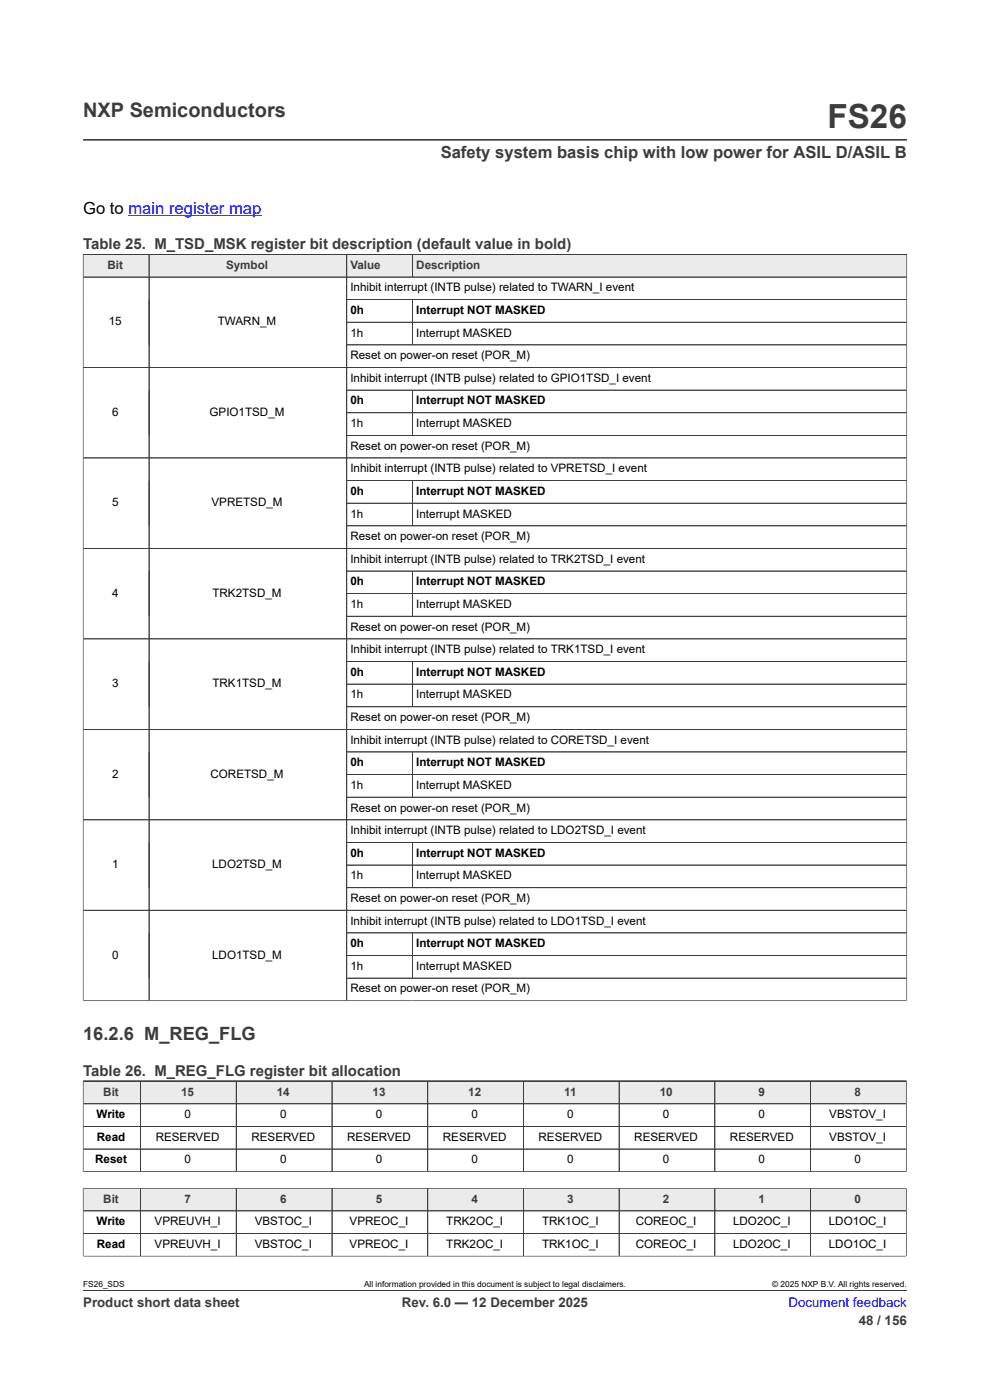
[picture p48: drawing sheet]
<svg xmlns="http://www.w3.org/2000/svg" width="210mm" height="297mm" viewBox="0 0 210 297" stroke-linecap="round" stroke-linejoin="round" font-family="sans-serif">
<defs><g id="words">
<text font-size="7.1" fill="#3c3c3c" x="175.5" y="27.2">FS26</text>
<text font-size="4.2" fill="#3c3c3c" x="17.6" y="24.8">NXP Semiconductors</text>
<text font-size="3.9" fill="#3c3c3c" x="17.6" y="220.6">16.2.6 M_REG_FLG</text>
<text font-size="3.5" fill="#3c3c3c" x="93.5" y="33.5">Safety system basis chip with low power for ASIL D/ASIL B</text>
<text font-size="3.5" x="17.6" y="45.4">Go to main register map</text>
<g font-size="3.2" fill="#3c3c3c">
<text x="17.6" y="52.8">Table 25. M_TSD_MSK register bit description (default value in bold)</text>
<text x="17.6" y="228.2">Table 26. M_REG_FLG register bit allocation</text>
</g>
<g font-size="2.8" fill="#3c3c3c">
<text x="17.6" y="277.3">Product short data sheet</text>
<text x="85.3" y="277.3">Rev. 6.0 — 12 December 2025</text>
<text x="182.2" y="281">48 / 156</text>
</g>
<text font-size="2.8" fill="#00f" x="167.3" y="277.3">Document feedback</text>
<g font-size="2.5" fill="#3c3c3c">
<text x="22.8" y="57">Bit</text>
<text x="48" y="57">Symbol</text>
<text x="74.3" y="57">Value</text>
<text x="88.3" y="57">Description</text>
<text x="21.9" y="232.4">Bit</text>
<text x="38.4" y="232.4">15</text>
<text x="58.7" y="232.4">14</text>
<text x="79" y="232.4">13</text>
<text x="99.3" y="232.4">12</text>
<text x="119.7" y="232.4">11</text>
<text x="139.9" y="232.4">10</text>
<text x="160.9" y="232.4">9</text>
<text x="181.2" y="232.4">8</text>
<text x="21.9" y="255.1">Bit</text>
<text x="39.1" y="255.1">7</text>
<text x="59.4" y="255.1">6</text>
<text x="79.7" y="255.1">5</text>
<text x="100" y="255.1">4</text>
<text x="120.3" y="255.1">3</text>
<text x="140.6" y="255.1">2</text>
<text x="160.9" y="255.1">1</text>
<text x="181.2" y="255.1">0</text>
</g>
<g font-size="2.5">
<text x="74.3" y="61.8">Inhibit interrupt (INTB pulse) related to TWARN_I event</text>
<text x="23.1" y="69">15</text>
<text x="46.2" y="69">TWARN_M</text>
<text x="74.3" y="66.6">0h</text>
<text x="74.3" y="71.4">1h</text>
<text x="88.3" y="66.6">Interrupt NOT MASKED</text>
<text x="88.3" y="71.4">Interrupt MASKED</text>
<text x="74.3" y="76.2">Reset on power-on reset (POR_M)</text>
<text x="74.3" y="81">Inhibit interrupt (INTB pulse) related to GPIO1TSD_I event</text>
<text x="23.8" y="88.2">6</text>
<text x="44.5" y="88.2">GPIO1TSD_M</text>
<text x="74.3" y="85.8">0h</text>
<text x="88.3" y="85.8">Interrupt NOT MASKED</text>
<text x="74.3" y="90.6">1h</text>
<text x="74.3" y="95.4">Reset on power-on reset (POR_M)</text>
<text x="88.3" y="90.6">Interrupt MASKED</text>
<text x="74.3" y="100.2">Inhibit interrupt (INTB pulse) related to VPRETSD_I event</text>
<text x="23.8" y="107.4">5</text>
<text x="44.9" y="107.4">VPRETSD_M</text>
<text x="74.3" y="105">0h</text>
<text x="88.3" y="105">Interrupt NOT MASKED</text>
<text x="74.3" y="109.8">1h</text>
<text x="88.3" y="109.8">Interrupt MASKED</text>
<text x="74.3" y="114.6">Reset on power-on reset (POR_M)</text>
<text x="74.3" y="119.4">Inhibit interrupt (INTB pulse) related to TRK2TSD_I event</text>
<text x="74.3" y="124.2">0h</text>
<text x="88.3" y="124.2">Interrupt NOT MASKED</text>
<text x="23.8" y="126.6">4</text>
<text x="45.1" y="126.6">TRK2TSD_M</text>
<text x="74.3" y="129">1h</text>
<text x="88.3" y="129">Interrupt MASKED</text>
<text x="74.3" y="133.8">Reset on power-on reset (POR_M)</text>
<text x="74.3" y="138.6">Inhibit interrupt (INTB pulse) related to TRK1TSD_I event</text>
<text x="74.3" y="143.4">0h</text>
<text x="88.3" y="143.4">Interrupt NOT MASKED</text>
<text x="23.8" y="145.8">3</text>
<text x="45.1" y="145.8">TRK1TSD_M</text>
<text x="74.3" y="148.2">1h</text>
<text x="88.3" y="148.2">Interrupt MASKED</text>
<text x="74.3" y="153">Reset on power-on reset (POR_M)</text>
<text x="74.3" y="157.8">Inhibit interrupt (INTB pulse) related to CORETSD_I event</text>
<text x="23.8" y="165">2</text>
<text x="44.7" y="165">CORETSD_M</text>
<text x="74.3" y="162.6">0h</text>
<text x="74.3" y="167.4">1h</text>
<text x="88.3" y="162.6">Interrupt NOT MASKED</text>
<text x="88.3" y="167.4">Interrupt MASKED</text>
<text x="74.3" y="172.2">Reset on power-on reset (POR_M)</text>
<text x="74.3" y="177">Inhibit interrupt (INTB pulse) related to LDO2TSD_I event</text>
<text x="23.8" y="184.2">1</text>
<text x="45" y="184.2">LDO2TSD_M</text>
<text x="74.3" y="181.8">0h</text>
<text x="88.3" y="181.8">Interrupt NOT MASKED</text>
<text x="74.3" y="186.6">1h</text>
<text x="74.3" y="191.4">Reset on power-on reset (POR_M)</text>
<text x="88.3" y="186.6">Interrupt MASKED</text>
<text x="74.3" y="196.1">Inhibit interrupt (INTB pulse) related to LDO1TSD_I event</text>
<text x="23.8" y="203.3">0</text>
<text x="45" y="203.3">LDO1TSD_M</text>
<text x="74.3" y="200.9">0h</text>
<text x="88.3" y="200.9">Interrupt NOT MASKED</text>
<text x="74.3" y="205.7">1h</text>
<text x="88.3" y="205.7">Interrupt MASKED</text>
<text x="74.3" y="210.5">Reset on power-on reset (POR_M)</text>
<text x="20.5" y="237.2">Write</text>
<text x="39.1" y="237.2">0</text>
<text x="59.4" y="237.2">0</text>
<text x="79.7" y="237.2">0</text>
<text x="100" y="237.2">0</text>
<text x="120.3" y="237.2">0</text>
<text x="140.6" y="237.2">0</text>
<text x="160.9" y="237.2">0</text>
<text x="175.9" y="237.2">VBSTOV_I</text>
<text x="20.5" y="242">Read</text>
<text x="33" y="242">RESERVED</text>
<text x="53.3" y="242">RESERVED</text>
<text x="73.6" y="242">RESERVED</text>
<text x="93.9" y="242">RESERVED</text>
<text x="114.2" y="242">RESERVED</text>
<text x="134.5" y="242">RESERVED</text>
<text x="154.8" y="242">RESERVED</text>
<text x="175.9" y="242">VBSTOV_I</text>
<text x="20.2" y="246.8">Reset</text>
<text x="39.1" y="246.8">0</text>
<text x="59.4" y="246.8">0</text>
<text x="79.7" y="246.8">0</text>
<text x="100" y="246.8">0</text>
<text x="120.3" y="246.8">0</text>
<text x="140.6" y="246.8">0</text>
<text x="160.9" y="246.8">0</text>
<text x="181.2" y="246.8">0</text>
<text x="20.5" y="259.9">Write</text>
<text x="32.8" y="259.9">VPREUVH_I</text>
<text x="54" y="259.9">VBSTOC_I</text>
<text x="74.2" y="259.9">VPREOC_I</text>
<text x="94.7" y="259.9">TRK2OC_I</text>
<text x="115" y="259.9">TRK1OC_I</text>
<text x="134.9" y="259.9">COREOC_I</text>
<text x="155.5" y="259.9">LDO2OC_I</text>
<text x="175.8" y="259.9">LDO1OC_I</text>
<text x="20.5" y="264.7">Read</text>
<text x="32.8" y="264.7">VPREUVH_I</text>
<text x="54" y="264.7">VBSTOC_I</text>
<text x="74.2" y="264.7">VPREOC_I</text>
<text x="94.7" y="264.7">TRK2OC_I</text>
<text x="115" y="264.7">TRK1OC_I</text>
<text x="134.9" y="264.7">COREOC_I</text>
<text x="155.5" y="264.7">LDO2OC_I</text>
<text x="175.8" y="264.7">LDO1OC_I</text>
</g>
<g font-size="1.8">
<text x="17.6" y="273.1">FS26_SDS</text>
<text x="77.2" y="273.1">All information provided in this document is subject to legal disclaimers.</text>
<text x="163.8" y="273.1">© 2025 NXP B.V. All rights reserved.</text>
</g>
</g></defs>
<path d="M17.6 29.7h174.8M17.6 54h174.8" fill="none" stroke="#3c3c3c" stroke-width=".21"/>
<path d="M27.2 45.7h28.3" fill="none" stroke="#00f" stroke-width=".21"/>
<path d="M17.7 54h13.8v4.7h-13.8z" fill="#ebebeb"/>
<path d="M17.6 54h14v4.8h-14z" fill="none" stroke="#3c3c3c" stroke-width=".21"/>
<path d="M31.7 54h41.8v4.7h-41.8z" fill="#ebebeb"/>
<path d="M31.6 54h41.9v4.8h-41.9z" fill="none" stroke="#3c3c3c" stroke-width=".21"/>
<path d="M73.6 54h13.9v4.7h-13.9z" fill="#ebebeb"/>
<path d="M73.5 54h14v4.8h-14z" fill="none" stroke="#3c3c3c" stroke-width=".21"/>
<path d="M87.6 54h104.7v4.7h-104.7z" fill="#ebebeb"/>
<g fill="none" stroke="#3c3c3c" stroke-width=".21">
<path d="M17.6 54h174.8v158.4M17.6 58.8h174.8M17.6 54v158.4M31.6 54v158.3M73.5 54v158.3M87.5 54v4.8M17.6 78h174.8M73.5 63.6h118.9M73.5 68.4h118.9M73.5 73.2h118.9M87.5 63.6v9.6M17.6 97.2h174.8"/>
<path d="M73.5 82.8h118.9M73.5 87.6h118.9M73.5 92.4h118.9M87.5 82.8v9.6M17.6 116.3h174.8M73.5 102h118.9M73.5 106.8h118.9M73.5 111.5h118.9M87.5 102v9.5M17.6 135.5h174.8M73.5 121.1h118.9M73.5 125.9h118.9"/>
<path d="M73.5 130.7h118.9M87.5 121.1v9.6M17.6 154.7h174.8M73.5 140.3h118.9M73.5 145.1h118.9M73.5 149.9h118.9M73.5 159.5h118.9M87.5 140.3v9.6M87.5 159.5v9.6M17.6 173.9h174.8M73.5 164.3h118.9M73.5 169.1h118.9"/>
<path d="M73.5 178.7h118.9M87.5 178.7v9.6M17.6 193.1h174.8M73.5 183.5h118.9M73.5 188.3h118.9M73.5 197.9h118.9M87.5 197.9v9.6M73.5 202.7h118.9M73.5 207.5h118.9M192.4 212.3h-174.8M17.6 229.4h174.6"/>
</g>
<path d="M17.7 229.4h12v4.7h-12z" fill="#ebebeb"/>
<path d="M17.6 229.4h12.2v4.8h-12.2z" fill="none" stroke="#3c3c3c" stroke-width=".21"/>
<path d="M29.9 229.4h20.2v4.7h-20.2z" fill="#ebebeb"/>
<path d="M29.8 229.4h20.3v4.8h-20.3z" fill="none" stroke="#3c3c3c" stroke-width=".21"/>
<path d="M50.2 229.4h20.2v4.7h-20.2z" fill="#ebebeb"/>
<path d="M50.1 229.4h20.3v4.8h-20.3z" fill="none" stroke="#3c3c3c" stroke-width=".21"/>
<path d="M70.5 229.4h20.2v4.7h-20.2z" fill="#ebebeb"/>
<path d="M70.4 229.4h20.3v4.8h-20.3z" fill="none" stroke="#3c3c3c" stroke-width=".21"/>
<path d="M90.8 229.4h20.2v4.7h-20.2z" fill="#ebebeb"/>
<path d="M90.7 229.4h20.3v4.8h-20.3z" fill="none" stroke="#3c3c3c" stroke-width=".21"/>
<path d="M111.1 229.4h20.2v4.7h-20.2z" fill="#ebebeb"/>
<path d="M111 229.4h20.3v4.8h-20.3z" fill="none" stroke="#3c3c3c" stroke-width=".21"/>
<path d="M131.4 229.4h20.2v4.7h-20.2z" fill="#ebebeb"/>
<path d="M131.3 229.4h20.3v4.8h-20.3z" fill="none" stroke="#3c3c3c" stroke-width=".21"/>
<path d="M151.7 229.4h20.2v4.7h-20.2z" fill="#ebebeb"/>
<path d="M151.6 229.4h20.3v4.8h-20.3z" fill="none" stroke="#3c3c3c" stroke-width=".21"/>
<path d="M172 229.4h20.2v4.7h-20.2z" fill="#ebebeb"/>
<g fill="none" stroke="#3c3c3c" stroke-width=".21">
<path d="M17.6 229.4h174.6v19.2M17.6 234.2h174.6M17.6 239h174.6M17.6 229.4v19.2M29.8 229.4v19.2M50.1 229.4v19.2M70.4 229.4v19.2M90.7 229.4v19.2M111 229.4v19.2M131.3 229.4v19.2M151.6 229.4v19.2M171.9 229.4v19.2"/>
<path d="M17.6 248.6h174.7M192.2 243.8h-174.6"/>
</g>
<path d="M17.7 252.2h12v4.6h-12z" fill="#ebebeb"/>
<path d="M17.6 252v4.9h12.2v-4.8h-12.2" fill="none" stroke="#3c3c3c" stroke-width=".21"/>
<path d="M29.9 252.2h20.2v4.6h-20.2z" fill="#ebebeb"/>
<path d="M29.8 252.1h20.3v4.8h-20.3z" fill="none" stroke="#3c3c3c" stroke-width=".21"/>
<path d="M50.2 252.2h20.2v4.6h-20.2z" fill="#ebebeb"/>
<path d="M50.1 252.1h20.3v4.8h-20.3z" fill="none" stroke="#3c3c3c" stroke-width=".21"/>
<path d="M70.5 252.2h20.2v4.6h-20.2z" fill="#ebebeb"/>
<path d="M70.4 252.1h20.3v4.8h-20.3z" fill="none" stroke="#3c3c3c" stroke-width=".21"/>
<path d="M90.8 252.2h20.2v4.6h-20.2z" fill="#ebebeb"/>
<path d="M90.7 252.1h20.3v4.8h-20.3z" fill="none" stroke="#3c3c3c" stroke-width=".21"/>
<path d="M111.1 252.2h20.2v4.6h-20.2z" fill="#ebebeb"/>
<path d="M111 252.1h20.3v4.8h-20.3z" fill="none" stroke="#3c3c3c" stroke-width=".21"/>
<path d="M131.4 252.2h20.2v4.6h-20.2z" fill="#ebebeb"/>
<path d="M131.3 252.1h20.3v4.8h-20.3z" fill="none" stroke="#3c3c3c" stroke-width=".21"/>
<path d="M151.7 252.2h20.2v4.6h-20.2z" fill="#ebebeb"/>
<path d="M151.6 252.1h20.3v4.8h-20.3z" fill="none" stroke="#3c3c3c" stroke-width=".21"/>
<path d="M172 252.2h20.2v4.6h-20.2z" fill="#ebebeb"/>
<g fill="none" stroke="#3c3c3c" stroke-width=".21">
<path d="M17.6 252.2v14.3M17.7 252.1h174.6M29.8 252.2v14.3M50.1 252.2v14.3M70.4 252.2v14.3M90.7 252.2v14.3M111 252.2v14.3M131.3 252.2v14.3M151.6 252.2v14.3M171.9 252.1v14.4M192.2 252v14.5M192.2 256.9h-174.6"/>
<path d="M17.6 266.5h174.7M17.6 261.7h174.6M17.6 273.8h174.8"/>
</g>
<use href="#words"/>
</svg>
